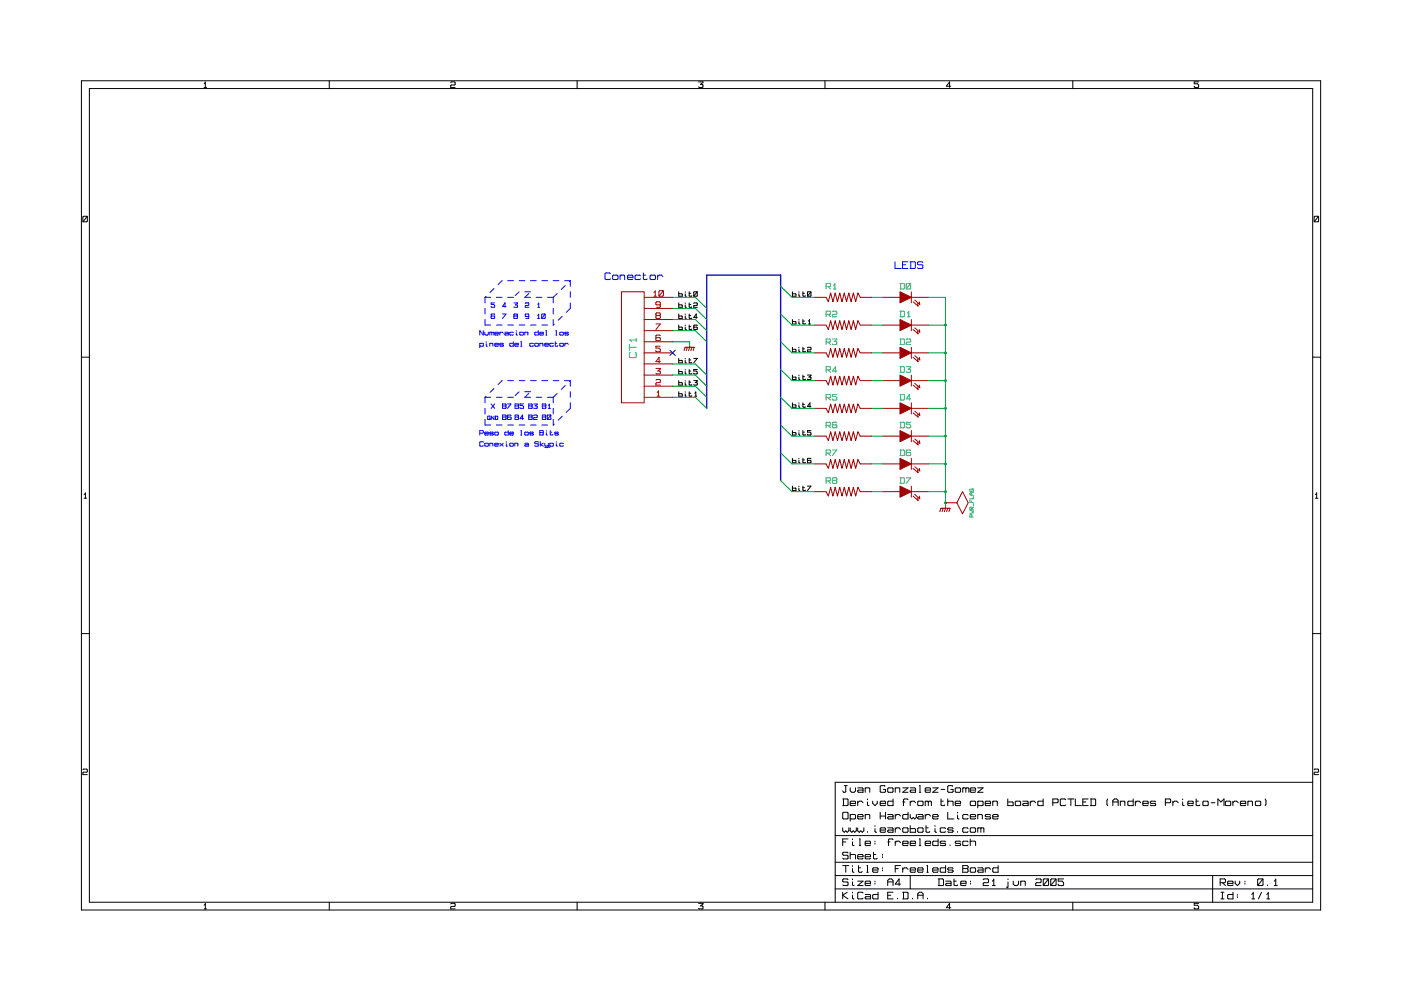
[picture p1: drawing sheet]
<svg xmlns="http://www.w3.org/2000/svg" width="297mm" height="210mm" viewBox="0 0 297 210" stroke-linecap="round" stroke-linejoin="round" font-family="sans-serif">
<g fill="none" stroke="#000" stroke-width=".21">
<path d="M17.3 17.1h262.7v175.8h-262.7zM18.9 18.8h259.4v172.5h-259.4zM43.3 18.5h.5M43.5 17.4v1.1M43.5 17.5l-.2 .3M69.8 17.1v1.7M95.6 17.5l.1-.1h.6l.2 .1v.4l-.2 .1h-.6l-.1 .2v.3h.9M122.4 17.1v1.7M148.1 17.4h.9l-.5 .5 .5 .1v.4l-.1 .1-.8-.1M174.9 17.1v1.7M201.6 18.3h-.9l.6-.9v1.1M227.5 17.1v1.7"/>
<path d="M254.1 17.4h-.9v.4h.7l.2 .2v.4l-.8 .1-.1-.2M17.6 46l.1-.1h.7l.1 .1v.9l-.1 .1-.8-.1zM18.5 45.9l-.9 1.1M278.6 46l.2-.1h.6l.2 .1v.9l-.2 .1-.8-.1zM279.6 45.9l-1 1.1M17.3 75.7h1.6M278.3 75.7h1.7M17.8 105.6h.6M18.1 104.5v1.1M18.1 104.6l-.3 .3M278.9 105.6h.5M279.2 104.5v1.1"/>
<path d="M279.2 104.6l-.3 .3M17.3 134.3h1.6M278.3 134.3h1.7M17.6 163.2l.1-.1h.7l.1 .1v.4l-.1 .1h-.7l-.1 .2v.3h.9M177.1 177.2h101.2M178.7 172.4l.1-.2h.8l.2 .2v1.1l-.2 .1h-.8l-.1-.1zM178.7 175.5v.7l.3 .3 .3-.3 .3 .3 .4-.3v-.7M178.7 169.4h.9l.2 .2v1.1l-.2 .1h-.9M178.7 178.5h.6M178.8 169.4v1.4M179 166.6h.6M179.3 166.6v1.2l-.5 .2-.1-.3"/>
<path d="M179.8 177.9h-1.1v1.4M180.3 167v.7l.3 .3h.5l.3-.3v-.7M180.3 170.3h1.1l-.2-.4h-.8l-.1 .1v.7l.1 .1h.8l.2-.1M180.3 172.7v1.4M180.3 175.5v.7l.3 .3 .3-.3 .3 .3 .4-.3v-.7M180.3 172.9l.1-.2h.8l.2 .2v.6l-.2 .1h-.8l-.1-.1M180.7 177.9v.1M180.7 178.5v.6l.4 .2M181.8 167h1l.2 .2v.8h-1l-.2-.2 .2-.3h1M181.8 169.9v.9M181.8 173.2h1.2l-.2-.5h-.8l-.2 .2v.6l.2 .1h.8l.2-.1M181.8 175.5v.7l.4 .3 .3-.3 .3 .3 .4-.3v-.7"/>
<path d="M181.8 170.2l.4-.3h.5l.3 .3M182.2 177.9h.1v1.4M182.2 179.3h.3M183.4 178.8h1.2l-.2-.5h-.8l-.2 .2v.6l.2 .2h.8l.2-.2M183.4 167v1M183.4 172.7v.9M183.4 172.9l.2-.2h.7l.1 .2v.7M183.4 167.2l.2-.2h.7l.1 .2v.8M183.9 169.4v.2M183.9 170v.7l.4 .1M183.9 176.3v.2M185 169.9v.4l.5 .5 .5-.5v-.4"/>
<path d="M185.5 175v.2M185.5 175.7v.6l.4 .2M185.5 178.3v.2M185.5 178.8v.2M186.6 176h1.2l-.2-.5h-.8l-.2 .2v.6l.2 .2h.8l.2-.2M186.6 170.3h1.2l-.2-.4h-.8l-.2 .1v.7l.2 .1h.8l.2-.1M186.6 172.2v1.4M186.6 173h1.2M187.6 166.7v-.1h-.8l-.2 .1v1.1l.2 .2h.8l.2-.2v-.4h-.5M187.8 172.2v1.4M188.2 167.2l.2-.2h.8l.1 .2v.6l-.1 .2h-.8l-.2-.2zM188.2 172.7h1l.1 .2v.7h-.9l-.2-.1 .2-.3h.9"/>
<path d="M188.2 175.5h1l.1 .2v.8h-.9l-.2-.2 .2-.3h.9M188.2 178.5h.5M189.3 169.4v1.4h-.9l-.2-.1v-.7l.2-.1h.9M189.3 178l-.1-.1h-.7l-.1 .1v1.3M189.8 167v1M189.8 172.7v.9M189.8 175.5v1M189.8 178.3v1M189.8 178.7l.3-.4h.5l.3 .4M189.8 175.8l.3-.3h.5l.3 .3M189.8 173l.3-.3h.5l.3 .3M189.8 167.2l.2-.2h.6l.2 .2v.8"/>
<path d="M191.4 175.7l.2-.2h.8l.1 .2v.6l-.1 .2h-.8l-.2-.2zM191.4 178.8h1.1l-.1-.5h-.8l-.2 .2v.6l.2 .2h.8l.1-.2M191.4 170h.5M191.4 167h1.1l-1.1 1h1.1M192.5 169.6l-.1-.2h-.7l-.1 .2v1.2M192.5 172.2v1.4h-.9l-.2-.1v-.6l.2-.2h.9M193 178.8h1.1l-.2-.5h-.7l-.2 .2v.6l.2 .2h.7l.2-.2M193 167h.9l.2 .2v.8h-.9l-.2-.2 .2-.3h.9M193 175v1.5h1.1v-.7l-.2-.1h-.9M193 169.9v.9M193 172.7v.6l.3 .3 .3-.3 .3 .3 .4-.3v-.6M193 170.2l.3-.3h.5l.3 .3"/>
<path d="M194.6 170l.1-.1h.8l.2 .1v.7l-.2 .1h-.8l-.1-.1zM194.6 172.7h.9l.2 .2v.7h-1l-.1-.1 .1-.3h1M194.6 175.7l.1-.2h.8l.2 .2v.6l-.2 .2h-.8l-.1-.2zM194.9 177.9h.2v1.4M194.9 179.3h.3M194.9 166.6h.2v1.4M194.9 168h.3M196.2 178.8h1.1l-.2-.5h-.8l-.1 .2v.6l.1 .2h.8l.2-.2M196.2 167.5h1.1l-.2-.5h-.8l-.1 .2v.6l.1 .2h.8l.2-.2M196.2 169.9v.9M196.2 172.7v.9M196.2 173l.3-.3h.5l.3 .3"/>
<path d="M196.2 170l.1-.1 .5 .1M196.3 175v1.3l.2 .2 .6-.2M196.3 175.5h.5M196.8 170l.2-.1 .5 .1v.8M196.8 170v.8M197.8 173.2h1.1l-.2-.5h-.8l-.1 .2v.6l.1 .1h.8l.2-.1M197.8 167h1.1l-1.1 1h1.1M198.2 175.7v.6l.4 .2M198.2 175v.2M198.9 177.9v1.4h-1l-.1-.2v-.6l.1-.2h1M199.5 169.4v1.3l.2 .1h.5l.1-.1M199.5 169.9h.5"/>
<path d="M199.5 167.4h.8M200.5 178.5l-.2-.2h-.8l-.2 .2 .2 .3h.8l.2 .3-.2 .2h-.8l-.2-.2M200.5 175.7l-.2-.2h-.8l-.2 .2v.6l.2 .2h.8l.2-.2M200.9 170l.2-.1h.8l.2 .1v.8M200.9 169.4v1.4M200.9 172.2v1.4h1.3M201.4 179.1v.2M201.9 166.7v-.1h-.8l-.2 .1v1.1l.2 .2h.8l.2-.2v-.4h-.5M202.1 175.7l-.2-.2h-.8l-.2 .2 .2 .3h.8l.2 .3-.2 .2h-.8l-.2-.2M202.5 167.2l.2-.2h.8l.2 .2v.6l-.2 .2h-.8l-.2-.2zM202.5 170.3h1.2l-.2-.4h-.8l-.2 .1v.7l.2 .1h.8l.2-.1M203 172.2v.2"/>
<path d="M203 172.9v.6l.3 .1M203 176.3v.2M203.7 178.5l-.2-.2h-.8l-.2 .2 .2 .3h.8l.2 .3-.2 .2h-.8l-.2-.2M204.1 167v1M204.1 167.2l.2-.2 .5 .2M204.8 167.2l.1-.2 .5 .2v.8M204.8 167.2v.8M205.3 172.9l-.2-.2h-.8l-.2 .2v.6l.2 .1h.8l.2-.1M205.3 175.7l-.2-.2h-.8l-.2 .2v.6l.2 .2h.8l.2-.2M205.3 178.5l-.2-.2h-.8l-.2 .2v.6l.2 .2h.8l.2-.2M205.7 167.5h1.1l-.1-.5h-.8l-.2 .2v.6l.2 .2h.8l.1-.2M205.7 170l.2-.1h.8l.1 .1v.7l-.1 .1h-.8l-.2-.1z"/>
<path d="M205.7 173.2h1.1l-.1-.5h-.8l-.2 .2v.6l.2 .1h.8l.1-.1M205.7 175.7l.2-.2h.8l.1 .2v.6l-.1 .2h-.8l-.2-.2zM205.7 177.9v1.4M205.7 178.5l.2-.2h.8l.1 .2v.8M207.3 170l.2-.1h.8l.1 .1v.7l-.1 .1h-.8l-.2-.1M207.3 169.9v1.4M207.3 172.7v.9M207.3 175.5v1M207.3 175.7l.2-.2 .5 .2M207.3 172.9l.2-.2h.6l.2 .2v.7M207.3 167h1.1l-1.1 1h1.1M208 175.7l.1-.2 .5 .2v.8"/>
<path d="M208 175.7v.8M208.9 170.3h1.1l-.1-.4h-.8l-.2 .1v.7l.2 .1h.8l.1-.1M210 172.9l-.1-.2h-.8l-.2 .2 .2 .3h.8l.1 .3-.1 .1h-.8l-.2-.1M210.5 173.2h1.1l-.2-.5h-.7l-.2 .2v.6l.2 .1h.7l.2-.1M210.5 169.9v.9M210.5 170l.2-.1h.6l.1 .1v.8M213.7 169.4v1.4h1.1v-.6l-.2-.2h-.9M215.3 170l.1-.1h.8l.2 .1v.7l-.2 .1h-.8l-.1-.1zM216.8 169.9h1l.2 .1v.8h-1l-.2-.1 .2-.4h1M218.4 170.2l.4-.3h.5l.3 .3M218.4 169.9v.9M221.2 169.4v1.4h-1l-.2-.1v-.7l.2-.1h1"/>
<path d="M223.2 170.2h1l.1-.2v-.4l-.1-.2h-1v1.4M225.9 169.6l-.1-.2h-.8l-.2 .2v1.1l.2 .1h.8l.1-.1M226.4 169.4h1.3M227 169.4v1.4M228 169.4v1.4h1.3M229.6 170h.6M230.7 169.4h-1.1v1.4h1.1M231.2 169.4h.9l.2 .2v1.1l-.2 .1h-.9M231.3 169.4v1.4M234.8 169.4l-.1 .3 .1 1.1M235.9 170.8v-1.1l.4-.3h.5l.3 .3v1.1M235.9 170h1.2"/>
<path d="M237.5 170l.2-.1h.6l.2 .1v.8M237.5 169.9v.9M240.3 169.4v1.4h-1l-.2-.1v-.7l.2-.1h1M240.7 170.2l.3-.3h.5l.3 .3M240.7 169.9v.9M242.3 170.3h1.1l-.1-.4h-.8l-.2 .1v.7l.2 .1h.8l.1-.1M245 170l-.1-.1h-.8l-.2 .1 .2 .3h.8l.1 .4-.1 .1h-.8l-.2-.1M247.1 170.2h.9l.2-.2v-.4l-.2-.2h-.9v1.4M248.7 170.2l.3-.3h.5l.3 .3M248.7 169.9v.9M250.7 170v.7l.4 .1M250.7 169.4v.2"/>
<path d="M251.8 170.3h1.2l-.2-.4h-.8l-.2 .1v.7l.2 .1h.8l.2-.1M253.6 169.4v1.3l.2 .1h.5l.1-.1M253.6 169.9h.5M255 170l.2-.1h.8l.2 .1v.7l-.2 .1h-.8l-.2-.1zM256.8 170.2h.8M258.2 170.8v-1.4l.7 .6 .6-.6v1.4M259.8 170l.2-.1h.8l.1 .1v.7l-.1 .1h-.8l-.2-.1zM261.4 169.9v.9M261.4 170.2l.3-.3h.5l.3 .3M263 170.3h1.1l-.2-.4h-.7l-.2 .1v.7l.2 .1h.7l.2-.1M264.6 170l.1-.1h.7l.1 .1v.8M264.6 169.9v.9"/>
<path d="M266.2 170l.1-.1h.8l.2 .1v.7l-.2 .1h-.8l-.1-.1zM268.2 169.4l.2 .3v.8l-.2 .3M278.3 165.9h-101.2v25.4M278.6 163.2l.2-.1h.6l.2 .1v.4l-.8 .1-.2 .5h1M43.3 192.7h.5M43.5 191.5v1.2M43.5 191.7l-.2 .2M69.8 191.3v1.6M95.6 191.7l.1-.2h.6l.2 .2v.4l-.2 .1h-.6l-.1 .1v.4h.9M122.4 191.3v1.6M148.1 191.5h.9l-.5 .6 .5 .1v.4l-.1 .1-.8-.1M174.9 191.3v1.6"/>
<path d="M177.1 182.8h101.2M177.1 188.5h101.2M177.1 185.6h101.2M178.7 189.2v1.4M178.7 183.5h1.3M179.3 183.5v1.4M179.6 189.2l-.9 .6 1.1 .8M179.8 186.5l-.2-.1h-.8l-.1 .1 .1 .5h.8l.2 .2v.4l-.2 .2h-.8l-.1-.2M179.8 180.9l-.2-.2h-.8l-.1 .2 .1 .4h.8l.2 .2v.5l-.2 .1h-.8l-.1-.1M180.3 180.7v1.4M180.3 181.3l.1-.1h.8l.2 .1v.8M180.7 187v.6l.4 .2"/>
<path d="M180.7 183.5v.2M180.7 184.2v.6l.4 .1M180.7 186.4v.1M180.7 189.2v.1M180.7 189.8v.6l.4 .2M181.8 186.8h1.2l-1.2 1h1.2M181.8 181.6h1.2l-.2-.4h-.8l-.2 .1v.7l.2 .1h.8l.2-.1M182 183.5v1.3l.2 .1 .6-.1M182 184h.5M183 189.3l-.2-.1h-.8l-.2 .1v1.1l.2 .2h.8l.2-.2M183.4 187.3h1.2l-.2-.5h-.8l-.2 .2v.6l.2 .2h.8l.2-.2M183.4 189.6h1l.2 .2v.8h-1l-.2-.2 .2-.3h1"/>
<path d="M183.4 181.6h1.2l-.2-.4h-.8l-.2 .1v.7l.2 .1h.8l.2-.1M183.8 183.5h.1v1.4M183.8 184.9h.3M185 184.5h1.2l-.2-.5h-.8l-.2 .2v.6l.2 .1h.8l.2-.1M185.2 180.7v1.3l.2 .1 .6-.1M185.2 181.2h.5M185.5 186.8v.2M185.5 187.3v.2M186.2 189.2v1.4h-1l-.2-.2v-.6l.2-.2h1M187.1 181.2v.1M187.1 181.6v.2M187.1 184v.2"/>
<path d="M187.1 184.5v.1M188.2 187.8v-1.1l.3-.3h.5l.3 .3v1.1M188.2 189.8h.7M188.2 187h1.1M189.3 189.2h-1.1v1.4h1.1M189.8 184.2h.7M190.3 190.4v.2M190.9 187.5h-1.1l.8-1.1v1.4M190.9 183.5h-1.1v1.4M191.4 189.2h1l.1 .1v1.1l-.1 .2h-1M191.4 184.3l.3-.3h.5l.3 .3M191.4 184v.9"/>
<path d="M191.6 189.2v1.4M193 184.5h1.1l-.2-.5h-.7l-.2 .2v.6l.2 .1h.7l.2-.1M193 185.6v2.9M193.5 190.4v.2M194.6 190.6v-1.1l.3-.3h.5l.3 .3v1.1M194.6 189.8h1.1M194.6 184.5h1.1l-.2-.5h-.8l-.1 .2v.6l.1 .1h.8l.2-.1M196.5 183.5h.1v1.4M196.5 184.9h.3M196.6 190.4v.2M197.8 184.5h1.1l-.2-.5h-.8l-.1 .2v.6l.1 .1h.8l.2-.1M198.9 186.4h1l.1 .1v1.1l-.1 .2h-1"/>
<path d="M199.1 186.4v1.4M200.5 183.5v1.4h-1l-.2-.1v-.6l.2-.2h1M200.5 186.8h1l.1 .2v.8h-.9l-.2-.2 .2-.3h.9M201.6 192.4h-.9l.6-.9v1.2M202.1 184.2l-.2-.2h-.8l-.2 .2 .2 .3h.8l.2 .3-.2 .1h-.8l-.2-.1M202.3 186.4v1.2l.1 .2 .7-.2M202.3 186.8h.4M203.7 187.3h1.1l-.1-.5h-.8l-.2 .2v.6l.2 .2h.8l.1-.2M204.1 183.5h1l.2 .2-.2 .5 .2 .6-.2 .1h-1zM204.1 184.2h1M205.7 184.2l.2-.2h.8l.1 .2v.6l-.1 .1h-.8l-.2-.1zM205.8 186.8v.2"/>
<path d="M205.8 187.3v.2M207.3 184h1l.1 .2v.7h-.9l-.2-.1 .2-.3h.9M208.5 186.5l.1-.1h.8l.2 .1v.5l-.2 .2h-.8l-.1 .1v.5h1.1M208.9 184.3l.3-.3h.5l.3 .3M208.9 184v.9M210.4 187.8h.6M210.7 186.4v1.4M210.7 186.5l-.3 .3M211.6 183.5v1.4h-.9l-.2-.1v-.6l.2-.2h.9M213.7 186.4v.1M213.7 187v1.1l-.1 .1-.2-.1M214.8 186.8v.7l.4 .3h.4l.4-.3v-.7"/>
<path d="M216.4 187l.2-.2h.6l.2 .2v.8M216.4 186.8v1M219.6 186.5l.2-.1h.8l.1 .1v.5l-.1 .2h-.8l-.2 .1v.5h1.1M221.2 186.5l.2-.1h.8l.1 .1v1.1l-.1 .2h-.8l-.2-.2zM222.3 186.4l-1.1 1.4M222.8 186.5l.1-.1h.8l.2 .1v1.1l-.2 .2h-.8l-.1-.2zM223.9 186.4l-1.1 1.4M225.5 186.4h-1.1v.4h.8l.3 .4v.4l-.2 .2h-.8l-.1-.3M227.5 191.3v1.6M254.1 191.5h-.9v.4h.7l.2 .3v.4l-.8 .1-.1-.3M257.1 185.6v5.7M258.7 187.2h1l.1-.2v-.5l-.1-.1h-1v1.4"/>
<path d="M258.9 190.6h.6M258.9 189.2h.6M259.2 187.2l.6 .6M259.2 189.2v1.4M260.3 187.3h1.1l-.2-.5h-.7l-.2 .2v.6l.2 .2h.7l.2-.2M261.4 189.2v1.4h-.9l-.2-.2v-.6l.2-.2h.9M261.9 186.8v.5l.5 .5 .4-.5v-.5M262.4 189.6v.2M262.4 190.1v.2M263.9 186.8v.2M263.9 187.3v.2M265.4 190.6h.6"/>
<path d="M265.7 189.2v1.4M265.7 189.3l-.3 .3M266.6 186.5l.2-.1h.8l.2 .1v1.1l-.2 .2h-.8l-.2-.2zM267.5 189.2l-.7 1.4M267.8 186.4l-1.2 1.4M268.6 190.6h.6M268.7 187.6v.2M268.9 189.2v1.4M268.9 189.3l-.3 .3M270.2 187.8h.6M270.5 186.4v1.4M270.5 186.5l-.3 .3"/>
</g>
<g fill="none" stroke="#00f" stroke-width=".21">
<path d="M189.8 55.5v1.4h1.3M191.3 56.1h.7M192.5 55.5h-1.2v1.4h1.2M192.9 55.5h1l.2 .2v1.1l-.2 .1h-1M193.1 55.5v1.4M195.7 55.7l-.2-.2h-.8l-.2 .2 .2 .4h.8l.2 .2v.5l-.2 .1h-.8l-.2-.1M101.7 72.8v.9M101.7 72.9h.8l-.1 .5-.7-.1M102.5 70.1v.9l-.8-.9v.9M102.8 70.4v.5l.2 .1 .5-.1v-.5M103.1 72.9v.4l.2 .1M103.1 72.5v.1"/>
<path d="M103.8 72.9h.7v.5M103.8 70.4v.6M103.8 72.8v.6M103.8 70.5h.5M104.3 70.5h.4v.5M104.3 70.5v.5M104.9 64.2h-.8v.3h.6l.2 .3v.3l-.7 .1-.1-.2M104.9 66.7l-.1-.1-.7 .1v.7l.7 .1v-.5l-.7 .1M104.9 73.1h.8l-.1-.3h-.6l-.1 .5h.8M104.9 70.7h.8l-.1-.3h-.6l-.1 .6h.8M106 70.4v.6M106 70.6l.2-.2h.3l.2 .2"/>
<path d="M106.5 66.6h.8l-.8 .9M106.7 72.9h-.7l.1 .2h.5v.3l-.6-.1M107 70.4l.8 .1v.5h-.7v-.3h.7M107.3 65h-.8l.6-.8v1M108.8 72.5v.9l-.7-.1 .1-.5h.6M108.8 70.5h-.7l.1 .5h.6M109 64.2h.7l-.4 .4h.3l.1 .5h-.7M109.1 67v-.4h.5v.4M109.1 67v.5h.5v-.5M109.1 67h.5M109.1 73.1h.8l-.1-.3h-.6l-.1 .5h.8M109.5 70.5v.5h.2"/>
<path d="M109.5 70.1v.1M110.2 70.5l.7-.1 .1 .6h-.7zM110.4 73.4h.2M110.4 72.5l.1 .9M111.3 70.5h.6v.5M111.3 70.4v.6M111.4 64.3l.6-.1 .1 .4-.6 .2-.1 .4h.7M112.1 67l-.6 .1v-.5l.6 .1v.7l-.6 .1M113.1 72.9h-.8l.1 .5 .7-.1M113.4 72.9l.6-.1 .1 .5-.6 .1zM114 65.2h.4M114 67.5h.4"/>
<path d="M114.1 70.1v.9h-.7l.1-.6h.6M114.2 64.2v1M114.2 66.6v.9M114.2 64.3l-.2 .2M114.2 66.7l-.2 .2M114.5 72.9h.6v.5M114.5 70.7h.7l-.1-.3h-.6v.6h.7M114.5 72.8v.6M114.9 66.6l.7 .1-.1 .8-.7-.1zM115.5 73.1h.8l-.1-.3h-.6l-.1 .5h.8M115.6 66.6l-.8 .9M115.7 71h.2"/>
<path d="M115.7 70.1l.1 .9M117.3 72.9h-.7l.1 .5 .6-.1M117.7 72.8h.4M117.7 72.5v.8h.6M117.9 71h.2M117.9 70.1v.9M118.7 72.9l.6-.1 .1 .5-.6 .1zM118.7 70.5l.6-.1 .1 .6h-.6zM119.8 73l.2-.2h.3l.2 .2M119.8 72.8v.6M120.5 70.5l-.6-.1v.3h.5l.1 .3h-.7"/>
</g>
<g fill="none" stroke="#00f" stroke-width=".21" stroke-dasharray="1.2 1.2">
<path d="M106.4 59.5l-3.6 3.5M120.9 59.5v5.9M120.9 59.5h-14.5M102.8 63v5.9M102.8 68.9h14.5M108.9 63h-6.1M110.1 61.9l-1.2 1.1M111.3 63l1.2-1.1M112.5 61.9h-2.4M117.3 63l3.6-3.5M117.3 68.9v-5.9M117.3 63h-6"/>
<path d="M120.9 65.4l-3.6 3.5"/>
</g>
<path d="M190.8 103.1l2.4 1.1-2.4 1.2z" fill="#a00000"/>
<path d="M187.2 104.2h3.6M190.8 103.1l2.4 1.1-2.4 1.2zM193.2 103.1v2.3M193.2 104.2h3.6M193.6 105.2l1.1 .9-.1-.6M193.9 104.8l1.1 1-.1-.6" fill="none" stroke="#a00000" stroke-width=".21"/>
<path d="M190.8 101.3h.8l.2 .1v1l-1 .1M191 101.3v1.2M192.1 101.3h1l-1 1.2" fill="none" stroke="#00a0a0" stroke-width=".21"/>
<path d="M190.8 97.2l2.4 1.2-2.4 1.1z" fill="#a00000"/>
<path d="M187.2 98.4h3.6M190.8 97.2l2.4 1.2-2.4 1.1zM193.2 97.2v2.3M193.2 98.4h3.6M193.6 99.3l1.1 .9-.1-.5M193.9 98.9l1.1 1-.1-.6" fill="none" stroke="#a00000" stroke-width=".21"/>
<path d="M190.8 95.4h.8l.2 .2v.9l-1 .1M191 95.4v1.2M193.1 95.6l-.2-.2h-.6l-.2 .2v.9l.8 .1 .2-.1v-.4l-.2-.1-.8 .1" fill="none" stroke="#00a0a0" stroke-width=".21"/>
<path d="M190.8 91.3l2.4 1.2-2.4 1.2z" fill="#a00000"/>
<path d="M187.2 92.5h3.6M190.8 91.3l2.4 1.2-2.4 1.2zM193.2 91.3v2.4M193.2 92.5h3.6M193.6 93.4l1.1 1-.1-.6M193.9 93.1l1.1 .9-.1-.6" fill="none" stroke="#a00000" stroke-width=".21"/>
<path d="M190.8 89.5h.8l.2 .2v.9l-1 .1M191 89.5v1.2M193.1 89.5h-1v.4h.7l.3 .3v.4l-.8 .1-.2-.3" fill="none" stroke="#00a0a0" stroke-width=".21"/>
<path d="M190.8 73.6l2.4 1.2-2.4 1.2z" fill="#a00000"/>
<path d="M187.2 74.8h3.6M190.8 73.6l2.4 1.2-2.4 1.2zM193.2 73.6v2.4M193.2 74.8h3.6M193.6 75.8l1.1 .9-.1-.6M193.9 75.4l1.1 .9-.1-.5" fill="none" stroke="#a00000" stroke-width=".21"/>
<path d="M190.8 71.9h.8l.2 .1v.9l-1 .1M191 71.9v1.1M192.1 72l.2-.1h.6l.2 .1v.4l-.2 .1h-.6l-.2 .2v.3h1" fill="none" stroke="#00a0a0" stroke-width=".21"/>
<path d="M190.8 79.5l2.4 1.2-2.4 1.2z" fill="#a00000"/>
<path d="M190.8 79.5l2.4 1.2-2.4 1.2zM193.2 79.5v2.4M187.2 80.7h3.6M193.2 80.7h3.6M193.6 81.6l1.1 1-.1-.6M193.9 81.3l1.1 .9-.1-.6" fill="none" stroke="#a00000" stroke-width=".21"/>
<path d="M190.8 77.8h.8l.2 .1v.9l-1 .1M191 77.8v1.1M192.1 77.8h1l-.5 .5 .5 .1v.4l-.2 .1-.8-.1" fill="none" stroke="#00a0a0" stroke-width=".21"/>
<path d="M190.8 67.8l2.4 1.1-2.4 1.2z" fill="#a00000"/>
<path d="M187.2 68.9h3.6M190.8 67.8l2.4 1.1-2.4 1.2zM193.2 67.8v2.3M193.2 68.9h3.6M193.6 69.9l1.1 .9-.1-.6M193.9 69.5l1.1 1-.1-.6" fill="none" stroke="#a00000" stroke-width=".21"/>
<path d="M190.8 66h.8l.2 .1v.9l-1 .2M191 66v1.2M192.4 67.2h.5M192.7 66v1.2M192.7 66.1l-.3 .3" fill="none" stroke="#00a0a0" stroke-width=".21"/>
<path d="M190.8 85.4l2.4 1.2-2.4 1.2z" fill="#a00000"/>
<path d="M187.2 86.6h3.6M190.8 85.4l2.4 1.2-2.4 1.2zM193.2 85.4v2.4M193.2 86.6h3.6M193.6 87.5l1.1 1-.1-.6M193.9 87.2l1.1 .9-.1-.6" fill="none" stroke="#a00000" stroke-width=".21"/>
<path d="M190.8 83.6h.8l.2 .2v.9l-1 .1M191 83.6v1.2M193.1 84.6h-1l.7-1v1.2" fill="none" stroke="#00a0a0" stroke-width=".21"/>
<path d="M190.8 61.9l2.4 1.1-2.4 1.2z" fill="#a00000"/>
<g fill="none" stroke="#a00000" stroke-width=".21">
<path d="M131.8 61.9h4.8v23.5h-4.8zM136.6 63h6M136.6 74.8h6M136.6 65.4h6M136.6 67.8h6M136.6 70.1h6M136.6 72.5h6M136.6 77.2h6M136.6 79.5h6M138.7 62.8h.5M138.9 61.6v1.2M138.9 61.8l-.2 .2"/>
<path d="M139.1 78.1h.9l-.5 .6 .5 .1v.4l-.1 .1-.8-.1M139.1 68.7h.9l-.9 1.2M139.2 66.9l-.1-.2 .1-.4h.7l.1 .2-.1 .4M139.2 66.9l-.1 .1v.4l.1 .1 .8-.1v-.4l-.1-.1M139.2 66.9h.7M139.7 61.8l.2-.2h.6l.2 .2v.9l-.2 .1-.8-.1zM140 76.7h-.9l.6-.9v1.1M140 64.5l-.8 .1-.1-.1 .1-.5h.7l.1 .1v.9l-.8 .2M140 71.2l-.1-.2h-.7l-.1 .2v.9l.8 .1 .1-.1v-.4l-.1-.1-.8 .1M140 73.4h-.9v.4h.6l.3 .3v.4l-.8 .1-.1-.3M140.7 61.6l-1 1.2M172.7 74.8h2.4l.5 1 .5-1.9 .5 1.9 .5-1.9 .5 1.9 .4-1.9 .5 1.9 .5-1.9 .5 1.9 .5-1.9 .5 1.9 .4-1.9 .5 1.9 .5-1.9 .5 .9h2.4"/>
<path d="M172.7 68.9h2.4l.5 1 .5-1.9 .5 1.9 .5-1.9 .5 1.9 .4-1.9 .5 1.9 .5-1.9 .5 1.9 .5-1.9 .5 1.9 .4-1.9 .5 1.9 .5-1.9 .5 .9h2.4M172.7 63h2.4l.5 1 .5-1.9 .5 1.9 .5-1.9 .5 1.9 .4-1.9 .5 1.9 .5-1.9 .5 1.9 .5-1.9 .5 1.9 .4-1.9 .5 1.9 .5-1.9 .5 .9h2.4M187.2 63h3.6M190.8 61.9l2.4 1.1-2.4 1.2zM193.2 61.9v2.3M193.2 63h3.6M193.6 64l1.1 .9-.1-.6M193.9 63.6l1.1 1-.1-.6M136.6 81.9h6M136.6 84.2h6M139.1 80.6l.1-.1h.7l.1 .1v.4l-.1 .1h-.7l-.1 .2v.3h.9M139.3 84h.6"/>
<path d="M139.6 82.8v1.2M139.6 83l-.3 .2M172.7 98.4h2.4l.5 .9 .5-1.9 .5 1.9 .5-1.9 .5 1.9 .4-1.9 .5 1.9 .5-1.9 .5 1.9 .5-1.9 .5 1.9 .4-1.9 .5 1.9 .5-1.9 .5 1h2.4M172.7 92.5h2.4l.5 .9 .5-1.9 .5 1.9 .5-1.9 .5 1.9 .4-1.9 .5 1.9 .5-1.9 .5 1.9 .5-1.9 .5 1.9 .4-1.9 .5 1.9 .5-1.9 .5 1h2.4M172.7 86.6h2.4l.5 .9 .5-1.9 .5 1.9 .5-1.9 .5 1.9 .4-1.9 .5 1.9 .5-1.9 .5 1.9 .5-1.9 .5 1.9 .4-1.9 .5 1.9 .5-1.9 .5 1h2.4M172.7 80.7h2.4l.5 .9 .5-1.8 .5 1.8 .5-1.8 .5 1.8 .4-1.8 .5 1.8 .5-1.8 .5 1.8 .5-1.8 .5 1.8 .4-1.8 .5 1.8 .5-1.8 .5 .9h2.4M172.7 104.2h2.4l.5 1 .5-1.9 .5 1.9 .5-1.9 .5 1.9 .4-1.9 .5 1.9 .5-1.9 .5 1.9 .5-1.9 .5 1.9 .4-1.9 .5 1.9 .5-1.9 .5 .9h2.4"/>
</g>
<g fill="none" stroke="#00a0a0" stroke-width=".21">
<path d="M133.4 73v1.3M133.4 73.6h1.5M133.4 72.1h1.5M133.6 74.7l-.2 .2v.8l.2 .1h1.1l.2-.1v-.8l-.2-.2M133.6 72.1l.3 .3M134.9 71.8v.6M175.1 60.8h.8l.2-.2v-.4l-.2-.1h-.8v1.2M175.1 66.6h.8l.2-.1v-.4l-.2-.1h-.8v1.2M175.1 72.5h.8l.2-.1v-.4l-.2-.1h-.8v1.1M175.1 78.4h.8l.2-.1v-.4l-.2-.1h-.8v1.1M175.6 78.4l.5 .5M175.6 72.5l.5 .5"/>
<path d="M175.6 66.6l.5 .6M175.6 60.8l.5 .5M176.5 66.1l.1-.1h.7l.1 .1v.4l-.8 .1-.1 .6h.9M176.5 71.9h.9l-.5 .5 .5 .1v.4l-.1 .1-.8-.1M176.7 61.3h.6M177 60.1v1.2M177 60.2l-.3 .3M177.4 78.7h-.9l.6-.9v1.1M190.8 60.1h.8l.2 .1v1l-1 .1M191 60.1v1.2M192.1 60.2l.2-.1h.6l.2 .1v1l-.2 .1-.8-.1zM193.1 60.1l-1 1.2"/>
<path d="M175.1 84.3h.8l.2-.1v-.4l-.2-.2h-.8v1.2M175.1 90.2h.8l.2-.1v-.4l-.2-.2h-.8v1.2M175.1 96.1h.8l.2-.1v-.4l-.2-.2h-.8v1.2M175.6 96.1l.5 .5M175.6 90.2l.5 .5M175.6 84.3l.5 .5M176.5 95.4h.9l-.9 1.2M177.4 89.7l-.1-.2h-.7l-.1 .2v.9l.8 .1 .1-.1v-.4l-.1-.1-.8 .1M177.4 83.6h-.9v.4h.6l.3 .3v.4l-.8 .1-.1-.2M175.1 102h.8l.2-.2v-.4l-.2-.1h-.8v1.2M175.6 102l.5 .5M176.6 101.8l-.1-.1 .1-.4h.7l.1 .1-.1 .4"/>
<path d="M176.6 101.8l-.1 .2v.4l.1 .1 .8-.1v-.4l-.1-.2M176.6 101.8h.7"/>
</g>
<path d="M129.4 58l-.1-.1h-.8l-.2 .1v1.1l.2 .2h.8l.1-.2M129.9 58.5l.1-.2h.8l.2 .2v.6l-.2 .2h-.8l-.1-.2zM131.5 58.5l.1-.2h.7l.1 .2v.8M131.5 58.3v1M133.1 58.8h1.1l-.2-.5h-.8l-.1 .2v.6l.1 .2h.8l.2-.2M135.8 58.5l-.2-.2h-.8l-.1 .2v.6l.1 .2h.8l.2-.2M136.4 57.9v1.2l.2 .2 .6-.2M136.4 58.3h.5M137.8 58.5l.2-.2h.8l.2 .2v.6l-.2 .2h-.8l-.2-.2zM139.4 58.7l.4-.4h.4l.4 .4M139.4 58.3v1" fill="none" stroke="#00f" stroke-width=".21"/>
<path d="M149.8 86.6v-28.3h15.7v43.6" fill="none" stroke="#0000c0" stroke-width=".29"/>
<g fill="none" stroke="#000" stroke-width=".21">
<path d="M143.9 61.9v.9h.8l-.1-.5h-.7M143.9 64.2v1h.8l-.1-.6h-.7M143.9 66.6v.9h.8l-.1-.5h-.7M143.9 68.9v1h.8l-.1-.5h-.7M143.9 76v.9h.8l-.1-.5h-.7M143.9 78.3v1h.8l-.1-.5h-.7M145.3 62.3v.4l.2 .1M145.3 61.9v.1M145.3 64.2v.1M145.3 64.6v.5l.2 .1M145.3 66.6v.1M145.3 67v.4l.2 .1"/>
<path d="M145.3 68.9v.1M145.3 69.4v.4l.2 .1M145.3 76v.1M145.3 76.4v.4l.2 .1M145.3 78.3v.2M145.3 78.8v.4l.2 .1M146.1 61.9v.8h.6M146.1 62.2h.4M146.1 64.2v.9h.6M146.1 66.6v.8h.6M146.1 68.9v.9h.6M146.1 76v.8h.6"/>
<path d="M146.1 78.3v.9h.6M146.1 78.7h.4M146.1 76.3h.4M146.1 69.3h.4M146.1 66.9h.4M146.1 64.5h.4M147.1 64.3l.6-.1 .1 .4-.6 .2-.1 .4h.7M147.1 76h.7l-.7 .9M147.2 61.9l.6 .1-.1 .8-.6-.1zM147.8 69l-.1-.1-.6 .1v.8l.6 .1v-.5l-.6 .1M147.8 78.3h-.7v.4h.5l.2 .2v.3l-.6 .1-.1-.2M147.8 67.3h-.7l.5-.7v.9"/>
<path d="M147.8 61.9l-.7 .9M168 61.9v.9h.8l-.1-.5h-.7M168 67.8v.9h.8l-.1-.5h-.7M168 73.6v1h.8l-.1-.5h-.7M169.4 74.1v.4l.2 .1M169.4 61.9v.1M169.4 62.3v.4l.2 .1M169.4 67.8v.1M169.4 68.2v.4l.2 .1M169.4 73.6v.2M170.2 73.6v.9h.6M170.2 61.9v.8h.6"/>
<path d="M170.2 67.8v.8h.6M170.2 74h.4M170.2 68.1h.4M170.2 62.2h.4M171.2 73.8l.6-.2 .1 .5-.6 .1-.1 .4h.7M171.3 61.9l.6 .1-.1 .8-.6-.1zM171.4 68.7h.4M171.6 67.8v.9M171.6 67.9l-.2 .2M171.9 61.9l-.7 .9M143.9 80.7v.9h.8l-.1-.5h-.7M143.9 83.1v.9h.8l-.1-.5h-.7"/>
<path d="M145.3 83.5v.4l.2 .1M145.3 80.7v.1M145.3 81.1v.4l.2 .1M145.3 83.1v.1M146.1 83.1v.8h.6M146.1 80.7v.8h.6M146.1 83.4h.4M146.1 81h.4M147.1 80.7h.7l-.4 .4h.3l.1 .4h-.7M147.3 84h.4M147.5 83.1v.9M147.5 83.2l-.2 .2"/>
</g>
<path d="M142.6 63h4.8l2.4 2.4M165.5 66.6l2.4 2.3h4.8" fill="none" stroke="#00a000" stroke-width=".21"/>
<circle cx="200.5" cy="106.6" r=".19" fill="#00a000"/>
<g fill="none" stroke="#00a000" stroke-width=".21">
<path d="M142.6 72.5h3.6v1.1M142.6 79.5h4.8l2.4 2.4M142.6 77.2h4.8l2.4 2.3M142.6 70.1h4.8l2.4 2.4M142.6 67.8h4.8l2.4 2.3M142.6 65.4h4.8l2.4 2.4M165.5 78.3l2.4 2.4h4.8M165.5 72.5l2.4 2.3h4.8M165.5 60.7l2.4 2.3h4.8M142.6 84.2h4.8l2.4 2.4M142.6 81.9h4.8l2.4 2.3M165.5 96l2.4 2.4h4.8"/>
<path d="M165.5 90.1l2.4 2.4h4.8M165.5 84.2l2.4 2.4h4.8M165.5 101.9l2.4 2.3h4.8"/>
<circle cx="200.5" cy="106.6" r=".19"/>
</g>
<path d="M145.3 73.6l-.3 .7M145.7 73.6l-.2 .7M146.2 73.6l-.2 .7M146.7 73.6l-.2 .7M147.2 73.6l-.3 .7M200.5 106.6h.1M200.5 106.6h2.4M204.1 104.2l1.2 2.4-1.2 2.4-1.2-2.4z" fill="none" stroke="#a00000" stroke-width=".21"/>
<path d="M205.6 106v.5h.8M205.6 108.2l.8 .2-.3 .2 .3 .1-.8 .2M205.7 103.7v.5l.7-.1-.1-.4h-.3v.2M206 104.4v.6M206 106.2v.3M206 109.6v-.4l-.3-.1-.1 .5h.8M206 108.1v-.5l-.3-.1-.1 .6h.8M206.4 104.4h-.6l-.2 .2 .2 .4h.6M206.4 107.5l-.4 .3M206.4 105.1v.7h-.8M206.4 106.8v.5" fill="none" stroke="#00a0a0" stroke-width=".21"/>
<path d="M145.3 73.6h1.9" fill="none" stroke="#a00000" stroke-width=".24"/>
<g fill="none" stroke="#000" stroke-width=".21">
<path d="M168 79.5v1h.8l-.1-.6h-.7M169.4 79.5v.1M169.4 79.9v.5l.2 .1M170.2 79.5v.9h.6M170.2 79.9h.4M171.2 79.5h.7l-.4 .4h.3l.1 .5h-.7M168 85.4v1h.8l-.1-.6h-.7M168 91.3v.9h.8l-.1-.5h-.7M168 97.2v.9h.8l-.1-.5h-.7M169.4 85.4v.1M169.4 85.8v.5l.2 .1M169.4 91.3v.1"/>
<path d="M169.4 91.7v.4l.2 .1M169.4 97.2v.1M169.4 97.6v.4l.2 .1M170.2 85.4v.9h.6M170.2 91.3v.8h.6M170.2 97.2v.8h.6M170.2 97.5h.4M170.2 91.6h.4M170.2 85.7h.4M171.9 97.3l-.1-.1-.6 .1v.7l.6 .1v-.5l-.6 .1M171.9 91.3h-.7v.3h.5l.2 .2v.3l-.6 .1-.1-.2M171.9 86.2h-.7l.5-.8v1"/>
<path d="M168 103.1v.9h.8l-.1-.5h-.7M169.4 103.5v.4l.2 .1M169.4 103.1v.1M170.2 103.1v.8h.6M170.2 103.4h.4M171.2 103.1h.7l-.7 .9"/>
</g>
<path d="M142 74.2l1.2 1.2M143.2 74.2l-1.2 1.2" fill="none" stroke="#0000c0" stroke-width=".21"/>
<circle cx="200.5" cy="68.9" r=".19" fill="#00a000"/>
<circle cx="200.5" cy="68.9" r=".19" fill="none" stroke="#00a000" stroke-width=".21"/>
<circle cx="200.5" cy="74.8" r=".19" fill="#00a000"/>
<circle cx="200.5" cy="74.8" r=".19" fill="none" stroke="#00a000" stroke-width=".21"/>
<circle cx="200.5" cy="80.7" r=".19" fill="#00a000"/>
<circle cx="200.5" cy="80.7" r=".19" fill="none" stroke="#00a000" stroke-width=".21"/>
<circle cx="200.5" cy="86.6" r=".19" fill="#00a000"/>
<circle cx="200.5" cy="86.6" r=".19" fill="none" stroke="#00a000" stroke-width=".21"/>
<circle cx="200.5" cy="92.5" r=".19" fill="#00a000"/>
<circle cx="200.5" cy="92.5" r=".19" fill="none" stroke="#00a000" stroke-width=".21"/>
<circle cx="200.5" cy="98.4" r=".19" fill="#00a000"/>
<circle cx="200.5" cy="98.4" r=".19" fill="none" stroke="#00a000" stroke-width=".21"/>
<circle cx="200.5" cy="104.2" r=".19" fill="#00a000"/>
<g fill="none" stroke="#00a000" stroke-width=".21">
<path d="M184.8 74.8h2.4M184.8 68.9h2.4M184.8 63h2.4M196.8 74.8h3.7M196.8 68.9h3.7M196.8 63h3.7v44.8M184.8 98.4h2.4M184.8 92.5h2.4M184.8 86.6h2.4M184.8 80.7h2.4M196.8 98.4h3.7M196.8 92.5h3.7"/>
<path d="M196.8 86.6h3.7M196.8 80.7h3.7M184.8 104.2h2.4M196.8 104.2h3.7"/>
<circle cx="200.5" cy="104.2" r=".19"/>
</g>
<path d="M199.5 107.8h1.9" fill="none" stroke="#a00000" stroke-width=".24"/>
<path d="M199.5 107.8l-.2 .7M200 107.8l-.3 .7M200.5 107.8l-.3 .7M200.9 107.8l-.2 .7M201.4 107.8l-.2 .7" fill="none" stroke="#a00000" stroke-width=".21"/>
<g fill="none" stroke="#00f" stroke-width=".21">
<path d="M101.7 91.8h.7l.1-.4-.8-.1v.9M102.5 93.8l-.1-.1-.7 .1v.7h.8M102.8 94.1l.6-.1 .1 .5-.6 .1zM102.8 91.9h.7l-.1-.3h-.5l-.1 .5h.7M103.8 94.1h.7v.5M103.8 94v.6M103.9 88.3h-.5l.1 .6h.4v-.3h-.2M104.1 85.6l.8 1M104.6 91.7l-.7-.1v.3h.6l.1 .2h-.8M104.7 88.2v.7l-.5-.7v.7M104.9 85.6l-.8 1M104.9 94.3h.8l-.1-.3h-.6l-.1 .5h.8"/>
<path d="M104.9 91.7l.7-.1 .1 .5-.7 .1zM105 88.2l.5 .1v.6h-.5M105.1 88.2v.7M106 94l.7 .6M106.5 88l.8 .1-.1 .8h-.7zM106.5 85.6l.8 .2-.1 .8h-.7zM106.5 86.1h.7M106.5 88.4h.7M106.7 94l-.7 .6M107.3 94.1v.4l.3 .1M107.3 93.7v.1M107.6 85.6h.8l-.8 1"/>
<path d="M107.8 91.3v.9l-.8-.1 .1-.5h.7M108.1 94.1l.6-.1 .1 .5-.6 .1zM108.1 91.9h.7l-.1-.3h-.5l-.1 .5h.7M108.4 88.1l-.1-.1-.7 .1v.7l.7 .1v-.5l-.7 .1M109.1 94.1h.7v.5M109.1 94v.6M109.2 85.6l.7 .2-.1 .8h-.6zM109.2 86.1h.6M109.2 88l.7 .1-.1 .8h-.6zM109.2 88.4h.6M110.4 91.3l.1 .9M110.4 92.2h.2"/>
<path d="M111 85.6h-.7v.4h.5l.2 .2v.3l-.6 .1-.1-.2M111 88.8h-.7l.5-.8v.9M111.3 94l.7 .1v.5h-.6v-.3h.6M111.3 91.7l.6-.1 .1 .5-.6 .1zM112.1 85.6l.7 .2-.1 .8h-.6zM112.1 86.1h.6M112.1 88l.7 .1-.1 .8h-.6zM112.1 88.4h.6M113.1 91.7l-.7-.1v.3h.6l.1 .2h-.8M113.2 85.6h.7l-.4 .5h.3l.1 .4h-.7M113.2 88.1l.6-.1 .1 .4-.7 .1v.4h.7M114.1 93.8l-.6-.1-.1 .3 .6 .1 .1 .4h-.7"/>
<path d="M114.5 91.3l.7 .1-.1 .8h-.6zM114.5 91.7h.6M114.5 94.3h.2M114.5 93.7v.9M114.7 94.3l.5 .3M115 85.6l.7 .2-.1 .8h-.6zM115 88l.7 .1-.1 .8h-.6zM115 86.1h.6M115 88.4h.6M115.2 94l-.5 .3M115.5 94v.4l.2 .2 .6-.2M115.8 91.7v.4l.2 .1"/>
<path d="M115.8 91.3v.1M116.1 88l.7 .1-.1 .8-.7-.1zM116.3 94l-.1 .9-.7-.1M116.3 86.6h.4M116.5 85.8l-.2 .2M116.5 85.6v1M116.6 94.1h.7l-.1 .5-.6-.1M116.6 94v.9M116.7 91.6h.3M116.7 91.3v.8h.5M116.8 88l-.8 .9M117.9 94.1v.4l.3 .1"/>
<path d="M117.9 93.7v.1M118.4 91.7l-.7-.1v.3h.6l.1 .2h-.8M119.4 94.1h-.7l.1 .5 .6-.1"/>
</g>
<g fill="none" stroke="#00f" stroke-width=".21" stroke-dasharray="1.2 1.2">
<path d="M102.8 84.2v5.9M102.8 90.1h14.5M106.4 80.7l-3.6 3.5M108.9 84.2h-6.1M110.1 83.1l-1.2 1.1M111.3 84.2l1.2-1.1M112.5 83.1h-2.4M117.3 84.2l3.6-3.5M117.3 90.1v-5.9M117.3 84.2h-6M120.9 80.7v5.9M120.9 86.6l-3.6 3.5"/>
<path d="M120.9 80.7h-14.5"/>
</g>
</svg>
